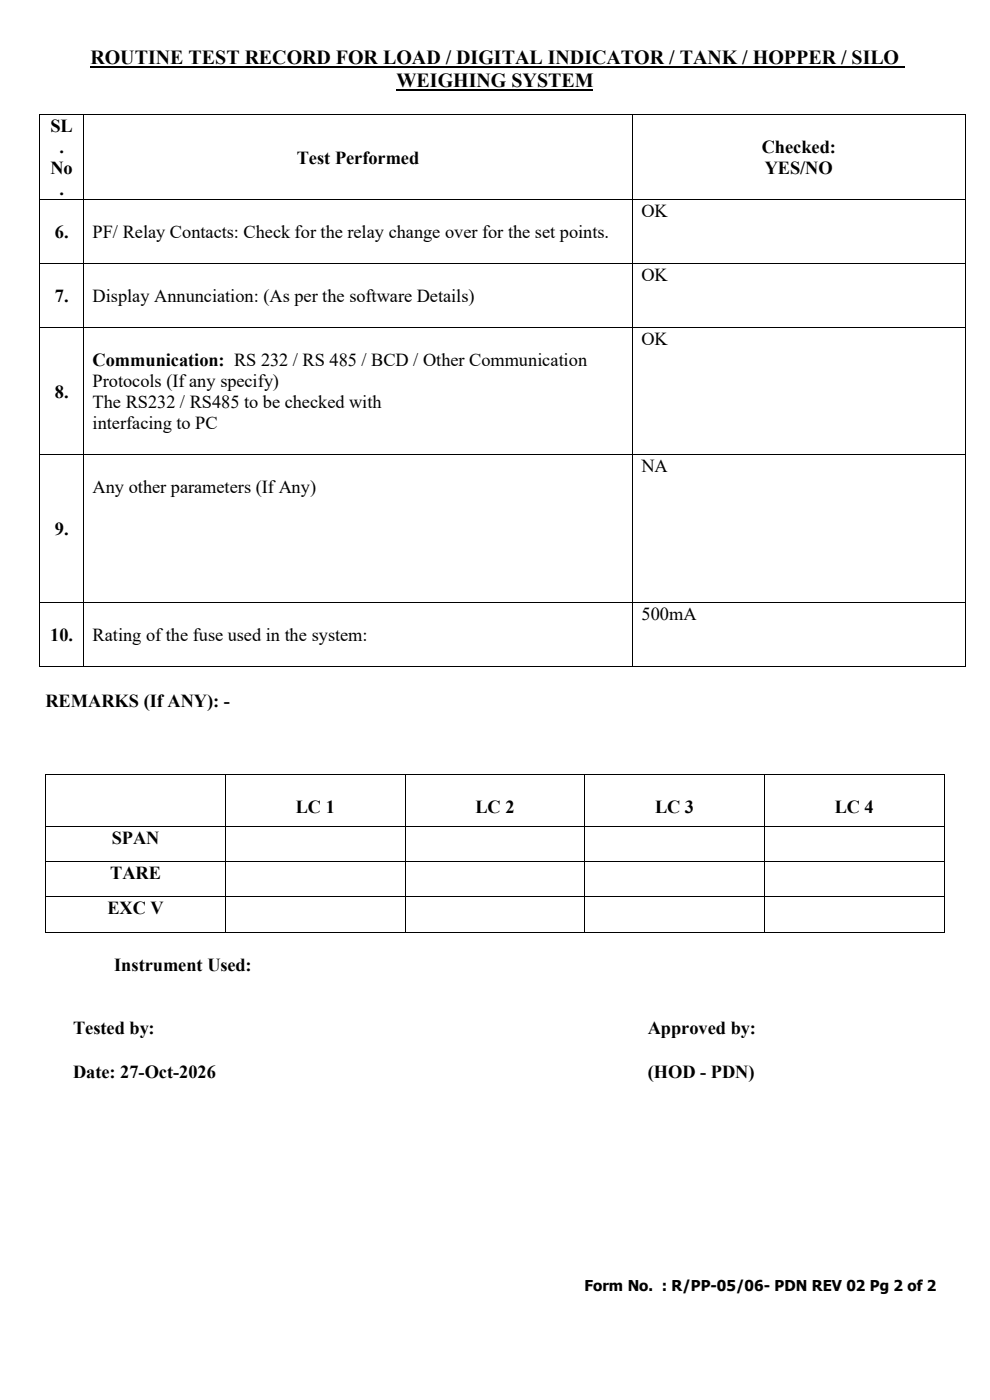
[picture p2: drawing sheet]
<svg xmlns="http://www.w3.org/2000/svg" width="210mm" height="297mm" viewBox="0 0 210 297" stroke-linecap="round" stroke-linejoin="round" font-family="sans-serif">
<defs><g id="words">
<g font-size="4.2">
<text x="19.2" y="13.6">ROUTINE TEST RECORD FOR LOAD / DIGITAL INDICATOR / TANK / HOPPER / SILO</text>
<text x="84.1" y="18.5">WEIGHING SYSTEM</text>
</g>
<g font-size="3.9">
<text x="10.7" y="28">SL</text>
<text x="12.6" y="32.5">.</text>
<text x="63" y="34.7">Test Performed</text>
<text x="161.6" y="32.5">Checked:</text>
<text x="10.7" y="37">No</text>
<text x="12.6" y="41.4">.</text>
<text x="162.2" y="37">YES/NO</text>
<text x="136.1" y="46.1">OK</text>
<text x="11.6" y="50.5">6.</text>
<text x="19.6" y="50.5">PF/ Relay Contacts: Check for the relay change over for the set points.</text>
<text x="136.1" y="59.6">OK</text>
<text x="11.6" y="64.1">7.</text>
<text x="19.6" y="64.1">Display Annunciation: (As per the software Details)</text>
<text x="19.6" y="77.6">Communication: RS 232 / RS 485 / BCD / Other Communication</text>
<text x="136.1" y="73.2">OK</text>
<text x="19.6" y="82.1">Protocols (If any specify)</text>
<text x="11.6" y="84.3">8.</text>
<text x="19.6" y="86.6">The RS232 / RS485 to be checked with</text>
<text x="19.6" y="91">interfacing to PC</text>
<text x="136.1" y="100.1">NA</text>
<text x="19.6" y="104.6">Any other parameters (If Any)</text>
<text x="11.6" y="113.5">9.</text>
<text x="136.1" y="131.5">500mA</text>
<text x="10.7" y="136">10.</text>
<text x="19.6" y="136">Rating of the fuse used in the system:</text>
<text x="9.7" y="150">REMARKS (If ANY): -</text>
<text x="62.7" y="172.5">LC 1</text>
<text x="100.9" y="172.5">LC 2</text>
<text x="139" y="172.5">LC 3</text>
<text x="177.1" y="172.5">LC 4</text>
<text x="23.7" y="179">SPAN</text>
<text x="23.4" y="186.4">TARE</text>
<text x="22.8" y="193.9">EXC V</text>
<text x="24.2" y="206">Instrument Used:</text>
<text x="15.5" y="219.4">Tested by:</text>
<text x="137.4" y="219.4">Approved by:</text>
<text x="15.5" y="228.8">Date: 27-Oct-2026</text>
<text x="137.4" y="228.8">(HOD - PDN)</text>
</g>
<text font-size="3.2" x="124" y="274">Form No. : R/PP-05/06- PDN REV 02 Pg 2 of 2</text>
</g></defs>
<path d="M19.2 14.3h172.7M84.1 19.1h41.8" fill="none" stroke="#000" stroke-width=".42"/>
<g fill="#000">
<path d="M8.4 24.3h.2v.1h-.2z" fill-rule="evenodd"/>
<path d="M8.4 24.3h.2v.1h-.2z" fill-rule="evenodd"/>
<path d="M17.7 24.3h.1v.1h-.1z" fill-rule="evenodd"/>
<path d="M134.1 24.3h.2v.1h-.2z" fill-rule="evenodd"/>
<path d="M204.6 24.3h.2v.1h-.2z" fill-rule="evenodd"/>
<path d="M204.6 24.3h.2v.1h-.2z" fill-rule="evenodd"/>
<path d="M8.4 42.3h.2v.2h-.2z" fill-rule="evenodd"/>
<path d="M8.4 55.8h.2v.2h-.2z" fill-rule="evenodd"/>
<path d="M17.7 42.3h.1v.2h-.1z" fill-rule="evenodd"/>
<path d="M17.7 55.8h.1v.2h-.1z" fill-rule="evenodd"/>
<path d="M134.1 42.3h.2v.2h-.2z" fill-rule="evenodd"/>
<path d="M134.1 55.8h.2v.2h-.2z" fill-rule="evenodd"/>
<path d="M204.6 42.3h.2v.2h-.2z" fill-rule="evenodd"/>
<path d="M204.6 55.8h.2v.2h-.2z" fill-rule="evenodd"/>
<path d="M8.4 69.4h.2v.2h-.2z" fill-rule="evenodd"/>
<path d="M17.7 69.4h.1v.2h-.1z" fill-rule="evenodd"/>
<path d="M134.1 69.4h.2v.2h-.2z" fill-rule="evenodd"/>
<path d="M204.6 69.4h.2v.2h-.2z" fill-rule="evenodd"/>
<path d="M8.4 96.4h.2v.1h-.2z" fill-rule="evenodd"/>
<path d="M17.7 96.4h.1v.1h-.1z" fill-rule="evenodd"/>
<path d="M134.1 96.4h.2v.1h-.2z" fill-rule="evenodd"/>
<path d="M204.6 96.4h.2v.1h-.2z" fill-rule="evenodd"/>
<path d="M8.4 127.8h.2v.1h-.2z" fill-rule="evenodd"/>
<path d="M17.7 127.8h.1v.1h-.1z" fill-rule="evenodd"/>
<path d="M134.1 127.8h.2v.1h-.2z" fill-rule="evenodd"/>
<path d="M204.6 127.8h.2v.1h-.2z" fill-rule="evenodd"/>
<path d="M8.4 141.4h.2v.1h-.2z" fill-rule="evenodd"/>
<path d="M8.4 141.4h.2v.1h-.2z" fill-rule="evenodd"/>
<path d="M17.7 141.4h.1v.1h-.1z" fill-rule="evenodd"/>
<path d="M134.1 141.4h.2v.1h-.2z" fill-rule="evenodd"/>
<path d="M204.6 141.4h.2v.1h-.2z" fill-rule="evenodd"/>
<path d="M204.6 141.4h.2v.1h-.2z" fill-rule="evenodd"/>
<path d="M9.7 164.2h.1v.2h-.1z" fill-rule="evenodd"/>
<path d="M9.7 164.2h.1v.2h-.1z" fill-rule="evenodd"/>
<path d="M9.7 175.2h.1v.2h-.1z" fill-rule="evenodd"/>
<path d="M47.8 164.2h.1v.2h-.1z" fill-rule="evenodd"/>
<path d="M47.8 175.2h.1v.2h-.1z" fill-rule="evenodd"/>
<path d="M85.9 164.2h.1v.2h-.1z" fill-rule="evenodd"/>
<path d="M85.9 175.2h.1v.2h-.1z" fill-rule="evenodd"/>
<path d="M124 164.2h.1v.2h-.1z" fill-rule="evenodd"/>
<path d="M124 175.2h.1v.2h-.1z" fill-rule="evenodd"/>
<path d="M162.1 164.2h.2v.2h-.2z" fill-rule="evenodd"/>
<path d="M162.1 175.2h.2v.2h-.2z" fill-rule="evenodd"/>
<path d="M200.2 164.2h.2v.2h-.2z" fill-rule="evenodd"/>
<path d="M200.2 164.2h.2v.2h-.2z" fill-rule="evenodd"/>
<path d="M200.2 175.2h.2v.2h-.2z" fill-rule="evenodd"/>
<path d="M9.7 182.6h.1v.2h-.1z" fill-rule="evenodd"/>
<path d="M9.7 190.1h.1v.2h-.1z" fill-rule="evenodd"/>
<path d="M9.7 197.7h.1v.2h-.1z" fill-rule="evenodd"/>
<path d="M9.7 197.7h.1v.2h-.1z" fill-rule="evenodd"/>
<path d="M47.8 182.6h.1v.2h-.1z" fill-rule="evenodd"/>
<path d="M47.8 190.1h.1v.2h-.1z" fill-rule="evenodd"/>
<path d="M47.8 197.7h.1v.2h-.1z" fill-rule="evenodd"/>
<path d="M85.9 182.6h.1v.2h-.1z" fill-rule="evenodd"/>
<path d="M85.9 190.1h.1v.2h-.1z" fill-rule="evenodd"/>
<path d="M85.9 197.7h.1v.2h-.1z" fill-rule="evenodd"/>
<path d="M124 182.6h.1v.2h-.1z" fill-rule="evenodd"/>
<path d="M124 190.1h.1v.2h-.1z" fill-rule="evenodd"/>
<path d="M124 197.7h.1v.2h-.1z" fill-rule="evenodd"/>
<path d="M162.1 182.6h.2v.2h-.2z" fill-rule="evenodd"/>
<path d="M162.1 190.1h.2v.2h-.2z" fill-rule="evenodd"/>
<path d="M162.1 197.7h.2v.2h-.2z" fill-rule="evenodd"/>
<path d="M200.2 182.6h.2v.2h-.2z" fill-rule="evenodd"/>
<path d="M200.2 190.1h.2v.2h-.2z" fill-rule="evenodd"/>
<path d="M200.2 197.7h.2v.2h-.2z" fill-rule="evenodd"/>
<path d="M200.2 197.7h.2v.2h-.2z" fill-rule="evenodd"/>
</g>
<g fill="none" stroke="#000" stroke-width=".21">
<path d="M8.5 24.4v17.9M8.6 24.3h9.1M17.7 24.4v17.9M17.8 24.3h116.3M134.2 24.4v17.9M134.3 24.3h70.3M204.7 24.4v17.9M8.5 42.5v13.3M8.5 56v13.4M8.6 42.4h9.1M8.6 55.9h9.1M17.7 42.5v13.3"/>
<path d="M17.7 56v13.4M17.8 42.4h116.3M17.8 55.9h116.3M134.2 42.5v13.3M134.2 56v13.4M134.3 42.4h70.3M134.3 55.9h70.3M204.7 42.5v13.3M204.7 56v13.4M8.5 69.6v26.8M8.6 69.5h9.1M17.7 69.6v26.8"/>
<path d="M17.8 69.5h116.3M134.2 69.6v26.8M134.3 69.5h70.3M204.7 69.6v26.8M8.5 96.5v31.3M8.6 96.5h9.1M17.7 96.5v31.3M17.8 96.5h116.3M134.2 96.5v31.3M134.3 96.5h70.3M204.7 96.5v31.3M8.5 127.9v13.5"/>
<path d="M8.6 127.9h9.1M17.7 127.9v13.5M17.8 127.9h116.3M134.2 127.9v13.5M134.3 127.9h70.3M204.7 127.9v13.5M8.6 141.5h9.1M17.8 141.5h116.3M134.3 141.5h70.3M9.7 164.4v10.8M9.7 175.4v7.2M9.8 164.3h38"/>
<path d="M9.8 175.3h38M47.8 164.4v10.8M47.8 175.4v7.2M47.9 164.3h38M47.9 175.3h38M86 164.4v10.8M86 175.4v7.2M86 164.3h38M86 175.3h38M124.1 164.4v10.8M124.1 175.4v7.2M124.1 164.3h38"/>
<path d="M124.1 175.3h38M162.2 164.4v10.8M162.2 175.4v7.2M162.3 164.3h37.9M162.3 175.3h37.9M200.3 164.4v10.8M200.3 175.4v7.2M9.7 182.8v7.3M9.7 190.3v7.4M9.8 182.7h38M9.8 190.2h38M9.8 197.8h38"/>
<path d="M47.8 182.8v7.3M47.8 190.3v7.4M47.9 182.7h38M47.9 190.2h38M47.9 197.8h38M86 182.8v7.3M86 190.3v7.4M86 182.7h38M86 190.2h38M86 197.8h38M124.1 182.8v7.3M124.1 190.3v7.4"/>
<path d="M124.1 182.7h38M124.1 190.2h38M124.1 197.8h38M162.2 182.8v7.3M162.2 190.3v7.4M162.3 182.7h37.9M162.3 190.2h37.9M162.3 197.8h37.9M200.3 182.8v7.3M200.3 190.3v7.4"/>
</g>
<use href="#words"/>
</svg>
